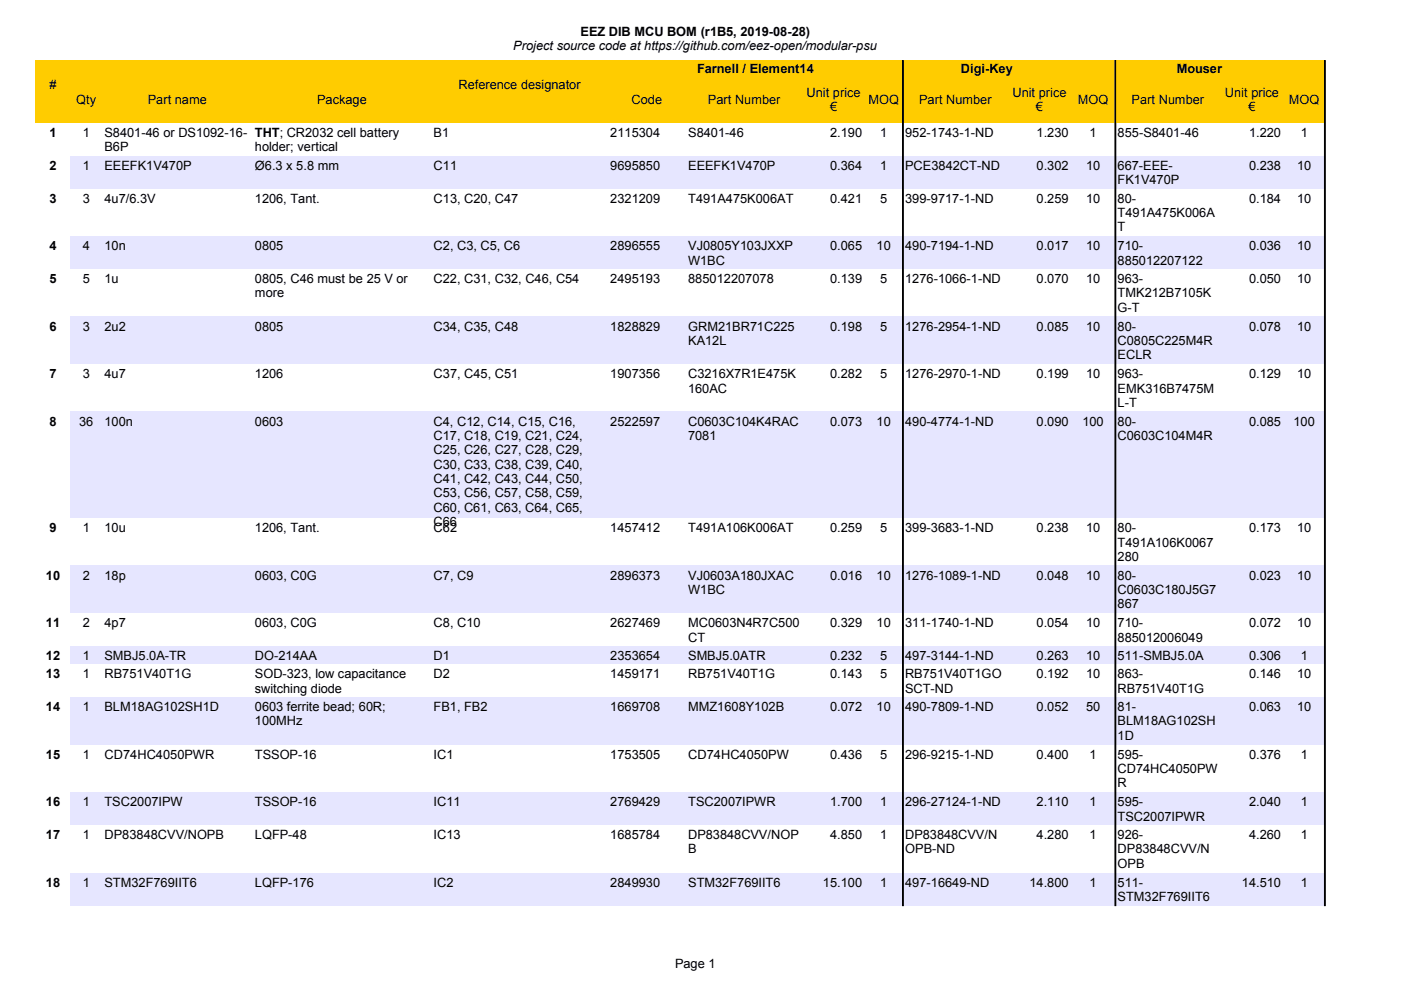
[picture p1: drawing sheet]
<svg xmlns="http://www.w3.org/2000/svg" width="297mm" height="210mm" viewBox="0 0 297 210" stroke-linecap="round" stroke-linejoin="round" font-family="sans-serif">
<defs><g id="words">
<g font-size="2.7">
<text x="108.8" y="10.6">Project source code at https://github.com/eez-open/modular-psu</text>
<text x="123" y="7.5">EEZ DIB MCU BOM (r1B5, 2019-08-28)</text>
<text x="147.8" y="15.4">Farnell / Element14</text>
<text x="203.7" y="15.4">Digi-Key</text>
<text x="249.5" y="15.4">Mouser</text>
<text x="10.5" y="18.9">#</text>
<text x="16.2" y="22">Qty</text>
<text x="31.3" y="22">Part name</text>
<text x="67.2" y="22">Package</text>
<text x="97.2" y="18.9">Reference designator</text>
<text x="133.9" y="22">Code</text>
<text x="150.1" y="22">Part Number</text>
<text x="171" y="20.5">Unit price</text>
<text x="176" y="23.5">€</text>
<text x="184.1" y="22">MOQ</text>
<text x="194.9" y="22">Part Number</text>
<text x="214.7" y="20.5">Unit price</text>
<text x="219.6" y="23.5">€</text>
<text x="228.5" y="22">MOQ</text>
<text x="239.9" y="22">Part Number</text>
<text x="259.7" y="20.5">Unit price</text>
<text x="264.7" y="23.5">€</text>
<text x="273.3" y="22">MOQ</text>
<text x="10.5" y="29">1</text>
<text x="17.5" y="29">1</text>
<text x="22.2" y="29">S8401-46 or DS1092-16- THT; CR2032 cell battery</text>
<text x="91.9" y="29">B1</text>
<text x="129.4" y="29">2115304</text>
<text x="145.9" y="29">S8401-46</text>
<text x="176" y="29">2.190</text>
<text x="186.6" y="29">1</text>
<text x="191.9" y="29">952-1743-1-ND</text>
<text x="219.8" y="29">1.230</text>
<text x="231" y="29">1</text>
<text x="237" y="29">855-S8401-46</text>
<text x="264.8" y="29">1.220</text>
<text x="275.8" y="29">1</text>
<text x="22.2" y="32.1">B6P</text>
<text x="54" y="32.1">holder; vertical</text>
<text x="10.5" y="36">2</text>
<text x="17.5" y="36">1</text>
<text x="22.2" y="36">EEEFK1V470P</text>
<text x="54" y="36">Ø6.3 x 5.8 mm</text>
<text x="91.9" y="36">C11</text>
<text x="129.4" y="36">9695850</text>
<text x="145.9" y="36">EEEFK1V470P</text>
<text x="176" y="36">0.364</text>
<text x="186.6" y="36">1</text>
<text x="191.9" y="36">PCE3842CT-ND</text>
<text x="219.8" y="36">0.302</text>
<text x="230.3" y="36">10</text>
<text x="237" y="36">667-EEE-</text>
<text x="237" y="39.1">FK1V470P</text>
<text x="264.8" y="36">0.238</text>
<text x="275" y="36">10</text>
<text x="10.5" y="43">3</text>
<text x="17.5" y="43">3</text>
<text x="22.2" y="43">4u7/6.3V</text>
<text x="54" y="43">1206, Tant.</text>
<text x="91.9" y="43">C13, C20, C47</text>
<text x="129.4" y="43">2321209</text>
<text x="145.9" y="43">T491A475K006AT</text>
<text x="176" y="43">0.421</text>
<text x="186.6" y="43">5</text>
<text x="191.9" y="43">399-9717-1-ND</text>
<text x="219.8" y="43">0.259</text>
<text x="230.3" y="43">10</text>
<text x="237" y="43">80-</text>
<text x="237" y="46">T491A475K006A</text>
<text x="264.8" y="43">0.184</text>
<text x="275" y="43">10</text>
<text x="10.5" y="53.1">4</text>
<text x="17.5" y="53.1">4</text>
<text x="22.2" y="53.1">10n</text>
<text x="54" y="53.1">0805</text>
<text x="91.9" y="53.1">C2, C3, C5, C6</text>
<text x="129.4" y="53.1">2896555</text>
<text x="145.9" y="53.1">VJ0805Y103JXXP</text>
<text x="176" y="53.1">0.065</text>
<text x="185.8" y="53.1">10</text>
<text x="191.9" y="53.1">490-7194-1-ND</text>
<text x="219.8" y="53.1">0.017</text>
<text x="230.3" y="53.1">10</text>
<text x="237" y="49">T</text>
<text x="237" y="53.1">710-</text>
<text x="264.8" y="53.1">0.036</text>
<text x="275" y="53.1">10</text>
<text x="145.9" y="56.1">W1BC</text>
<text x="237" y="56.1">885012207122</text>
<text x="10.5" y="60">5</text>
<text x="17.5" y="60">5</text>
<text x="22.2" y="60">1u</text>
<text x="54" y="60">0805, C46 must be 25 V or</text>
<text x="54" y="63.1">more</text>
<text x="91.9" y="60">C22, C31, C32, C46, C54</text>
<text x="129.4" y="60">2495193</text>
<text x="145.9" y="60">885012207078</text>
<text x="176" y="60">0.139</text>
<text x="186.6" y="60">5</text>
<text x="191.9" y="60">1276-1066-1-ND</text>
<text x="219.8" y="60">0.070</text>
<text x="230.3" y="60">10</text>
<text x="237" y="60">963-</text>
<text x="237" y="63.1">TMK212B7105K</text>
<text x="264.8" y="60">0.050</text>
<text x="275" y="60">10</text>
<text x="10.5" y="70.1">6</text>
<text x="17.5" y="70.1">3</text>
<text x="22.2" y="70.1">2u2</text>
<text x="54" y="70.1">0805</text>
<text x="91.9" y="70.1">C34, C35, C48</text>
<text x="129.4" y="70.1">1828829</text>
<text x="145.9" y="70.1">GRM21BR71C225</text>
<text x="176" y="70.1">0.198</text>
<text x="186.6" y="70.1">5</text>
<text x="191.9" y="70.1">1276-2954-1-ND</text>
<text x="219.8" y="70.1">0.085</text>
<text x="230.3" y="70.1">10</text>
<text x="237" y="66.1">G-T</text>
<text x="237" y="70.1">80-</text>
<text x="264.8" y="70.1">0.078</text>
<text x="275" y="70.1">10</text>
<text x="145.9" y="73.1">KA12L</text>
<text x="237" y="73.1">C0805C225M4R</text>
<text x="237" y="76.2">ECLR</text>
<text x="10.5" y="80.2">7</text>
<text x="17.5" y="80.2">3</text>
<text x="22.2" y="80.2">4u7</text>
<text x="54" y="80.2">1206</text>
<text x="91.9" y="80.2">C37, C45, C51</text>
<text x="129.4" y="80.2">1907356</text>
<text x="145.9" y="80.2">C3216X7R1E475K</text>
<text x="145.9" y="83.2">160AC</text>
<text x="176" y="80.2">0.282</text>
<text x="186.6" y="80.2">5</text>
<text x="191.9" y="80.2">1276-2970-1-ND</text>
<text x="219.8" y="80.2">0.199</text>
<text x="230.3" y="80.2">10</text>
<text x="237" y="80.2">963-</text>
<text x="237" y="83.2">EMK316B7475M</text>
<text x="264.8" y="80.2">0.129</text>
<text x="275" y="80.2">10</text>
<text x="237" y="86.3">L-T</text>
<text x="10.5" y="90.3">8</text>
<text x="16.8" y="90.3">36</text>
<text x="22.2" y="90.3">100n</text>
<text x="54" y="90.3">0603</text>
<text x="91.9" y="90.3">C4, C12, C14, C15, C16,</text>
<text x="91.9" y="93.3">C17, C18, C19, C21, C24,</text>
<text x="129.4" y="90.3">2522597</text>
<text x="145.9" y="90.3">C0603C104K4RAC</text>
<text x="145.9" y="93.3">7081</text>
<text x="176" y="90.3">0.073</text>
<text x="185.8" y="90.3">10</text>
<text x="191.9" y="90.3">490-4774-1-ND</text>
<text x="219.8" y="90.3">0.090</text>
<text x="229.5" y="90.3">100</text>
<text x="237" y="90.3">80-</text>
<text x="237" y="93.3">C0603C104M4R</text>
<text x="264.8" y="90.3">0.085</text>
<text x="274.2" y="90.3">100</text>
<text x="91.9" y="96.3">C25, C26, C27, C28, C29,</text>
<text x="91.9" y="99.4">C30, C33, C38, C39, C40,</text>
<text x="91.9" y="102.4">C41, C42, C43, C44, C50,</text>
<text x="91.9" y="105.4">C53, C56, C57, C58, C59,</text>
<text x="10.5" y="112.8">9</text>
<text x="17.5" y="112.8">1</text>
<text x="22.2" y="112.8">10u</text>
<text x="54" y="112.8">1206, Tant.</text>
<text x="91.9" y="112.8">C62</text>
<text x="91.9" y="108.5">C60, C61, C63, C64, C65,</text>
<text x="91.9" y="111.5">C66</text>
<text x="129.4" y="112.8">1457412</text>
<text x="145.9" y="112.8">T491A106K006AT</text>
<text x="176" y="112.8">0.259</text>
<text x="186.6" y="112.8">5</text>
<text x="191.9" y="112.8">399-3683-1-ND</text>
<text x="219.8" y="112.8">0.238</text>
<text x="230.3" y="112.8">10</text>
<text x="237" y="112.8">80-</text>
<text x="264.8" y="112.8">0.173</text>
<text x="275" y="112.8">10</text>
<text x="237" y="115.9">T491A106K0067</text>
<text x="237" y="118.9">280</text>
<text x="9.7" y="122.9">10</text>
<text x="17.5" y="122.9">2</text>
<text x="22.2" y="122.9">18p</text>
<text x="54" y="122.9">0603, C0G</text>
<text x="91.9" y="122.9">C7, C9</text>
<text x="129.4" y="122.9">2896373</text>
<text x="145.9" y="122.9">VJ0603A180JXAC</text>
<text x="145.9" y="125.9">W1BC</text>
<text x="176" y="122.9">0.016</text>
<text x="185.8" y="122.9">10</text>
<text x="191.9" y="122.9">1276-1089-1-ND</text>
<text x="219.8" y="122.9">0.048</text>
<text x="230.3" y="122.9">10</text>
<text x="237" y="122.9">80-</text>
<text x="237" y="125.9">C0603C180J5G7</text>
<text x="264.8" y="122.9">0.023</text>
<text x="275" y="122.9">10</text>
<text x="237" y="129">867</text>
<text x="9.7" y="133">11</text>
<text x="17.5" y="133">2</text>
<text x="22.2" y="133">4p7</text>
<text x="54" y="133">0603, C0G</text>
<text x="91.9" y="133">C8, C10</text>
<text x="129.4" y="133">2627469</text>
<text x="145.9" y="133">MC0603N4R7C500</text>
<text x="145.9" y="136">CT</text>
<text x="176" y="133">0.329</text>
<text x="185.8" y="133">10</text>
<text x="191.9" y="133">311-1740-1-ND</text>
<text x="219.8" y="133">0.054</text>
<text x="230.3" y="133">10</text>
<text x="237" y="133">710-</text>
<text x="237" y="136">885012006049</text>
<text x="264.8" y="133">0.072</text>
<text x="275" y="133">10</text>
<text x="9.7" y="140">12</text>
<text x="9.7" y="143.8">13</text>
<text x="17.5" y="140">1</text>
<text x="17.5" y="143.8">1</text>
<text x="22.2" y="140">SMBJ5.0A-TR</text>
<text x="22.2" y="143.8">RB751V40T1G</text>
<text x="54" y="140">DO-214AA</text>
<text x="54" y="143.8">SOD-323, low capacitance</text>
<text x="91.9" y="140">D1</text>
<text x="91.9" y="143.8">D2</text>
<text x="129.4" y="140">2353654</text>
<text x="129.4" y="143.8">1459171</text>
<text x="145.9" y="140">SMBJ5.0ATR</text>
<text x="145.9" y="143.8">RB751V40T1G</text>
<text x="176" y="140">0.232</text>
<text x="176" y="143.8">0.143</text>
<text x="186.6" y="140">5</text>
<text x="186.6" y="143.8">5</text>
<text x="191.9" y="140">497-3144-1-ND</text>
<text x="191.9" y="143.8">RB751V40T1GO</text>
<text x="219.8" y="140">0.263</text>
<text x="219.8" y="143.8">0.192</text>
<text x="230.3" y="140">10</text>
<text x="230.3" y="143.8">10</text>
<text x="237" y="140">511-SMBJ5.0A</text>
<text x="237" y="143.8">863-</text>
<text x="264.8" y="140">0.306</text>
<text x="264.8" y="143.8">0.146</text>
<text x="275" y="143.8">10</text>
<text x="275.8" y="140">1</text>
<text x="54" y="146.9">switching diode</text>
<text x="191.9" y="146.9">SCT-ND</text>
<text x="237" y="146.9">RB751V40T1G</text>
<text x="9.7" y="150.8">14</text>
<text x="17.5" y="150.8">1</text>
<text x="22.2" y="150.8">BLM18AG102SH1D</text>
<text x="54" y="150.8">0603 ferrite bead; 60R;</text>
<text x="54" y="153.8">100MHz</text>
<text x="91.9" y="150.8">FB1, FB2</text>
<text x="129.4" y="150.8">1669708</text>
<text x="145.9" y="150.8">MMZ1608Y102B</text>
<text x="176" y="150.8">0.072</text>
<text x="185.8" y="150.8">10</text>
<text x="191.9" y="150.8">490-7809-1-ND</text>
<text x="219.8" y="150.8">0.052</text>
<text x="230.3" y="150.8">50</text>
<text x="237" y="150.8">81-</text>
<text x="237" y="153.8">BLM18AG102SH</text>
<text x="264.8" y="150.8">0.063</text>
<text x="275" y="150.8">10</text>
<text x="9.7" y="160.9">15</text>
<text x="17.5" y="160.9">1</text>
<text x="22.2" y="160.9">CD74HC4050PWR</text>
<text x="54" y="160.9">TSSOP-16</text>
<text x="91.9" y="160.9">IC1</text>
<text x="129.4" y="160.9">1753505</text>
<text x="145.9" y="160.9">CD74HC4050PW</text>
<text x="176" y="160.9">0.436</text>
<text x="186.6" y="160.9">5</text>
<text x="191.9" y="160.9">296-9215-1-ND</text>
<text x="219.8" y="160.9">0.400</text>
<text x="231" y="160.9">1</text>
<text x="237" y="156.9">1D</text>
<text x="237" y="160.9">595-</text>
<text x="264.8" y="160.9">0.376</text>
<text x="275.8" y="160.9">1</text>
<text x="237" y="163.9">CD74HC4050PW</text>
<text x="237" y="166.9">R</text>
<text x="9.7" y="171">16</text>
<text x="17.5" y="171">1</text>
<text x="22.2" y="171">TSC2007IPW</text>
<text x="54" y="171">TSSOP-16</text>
<text x="91.9" y="171">IC11</text>
<text x="129.4" y="171">2769429</text>
<text x="145.9" y="171">TSC2007IPWR</text>
<text x="176" y="171">1.700</text>
<text x="186.6" y="171">1</text>
<text x="191.9" y="171">296-27124-1-ND</text>
<text x="219.8" y="171">2.110</text>
<text x="231" y="171">1</text>
<text x="237" y="171">595-</text>
<text x="237" y="174">TSC2007IPWR</text>
<text x="264.8" y="171">2.040</text>
<text x="275.8" y="171">1</text>
<text x="9.7" y="177.9">17</text>
<text x="17.5" y="177.9">1</text>
<text x="22.2" y="177.9">DP83848CVV/NOPB</text>
<text x="54" y="177.9">LQFP-48</text>
<text x="91.9" y="177.9">IC13</text>
<text x="129.4" y="177.9">1685784</text>
<text x="145.9" y="177.9">DP83848CVV/NOP</text>
<text x="176" y="177.9">4.850</text>
<text x="186.6" y="177.9">1</text>
<text x="191.9" y="177.9">DP83848CVV/N</text>
<text x="219.8" y="177.9">4.280</text>
<text x="231" y="177.9">1</text>
<text x="237" y="177.9">926-</text>
<text x="264.8" y="177.9">4.260</text>
<text x="275.8" y="177.9">1</text>
<text x="145.9" y="180.9">B</text>
<text x="191.9" y="180.9">OPB-ND</text>
<text x="237" y="180.9">DP83848CVV/N</text>
<text x="237" y="184">OPB</text>
<text x="9.7" y="188">18</text>
<text x="17.5" y="188">1</text>
<text x="22.2" y="188">STM32F769IIT6</text>
<text x="54" y="188">LQFP-176</text>
<text x="91.9" y="188">IC2</text>
<text x="129.4" y="188">2849930</text>
<text x="145.9" y="188">STM32F769IIT6</text>
<text x="174.5" y="188">15.100</text>
<text x="186.6" y="188">1</text>
<text x="191.9" y="188">497-16649-ND</text>
<text x="218.3" y="188">14.800</text>
<text x="231" y="188">1</text>
<text x="237" y="188">511-</text>
<text x="237" y="191">STM32F769IIT6</text>
<text x="263.3" y="188">14.510</text>
<text x="275.8" y="188">1</text>
<text x="143.1" y="205.3">Page 1</text>
</g>
</g></defs>
<path d="M7.6 12.8h273.3v13.2h-273.3z" fill-rule="evenodd" fill="#fc0"/>
<g fill="#e6e6ff">
<path d="M14.9 33h266v7h-266z" fill-rule="evenodd"/>
<path d="M14.9 50.1h266v6.9h-266z" fill-rule="evenodd"/>
<path d="M14.9 67.1h266v10.1h-266z" fill-rule="evenodd"/>
<path d="M14.9 87.3h266v22.6h-266z" fill-rule="evenodd"/>
<path d="M14.9 119.9h266v10.1h-266z" fill-rule="evenodd"/>
<path d="M14.9 137h266v3.8h-266z" fill-rule="evenodd"/>
<path d="M14.9 147.8h266v10.1h-266z" fill-rule="evenodd"/>
<path d="M14.9 168h266v6.9h-266z" fill-rule="evenodd"/>
<path d="M14.9 185h266v7h-266z" fill-rule="evenodd"/>
</g>
<g fill="#000" stroke="#000" stroke-width=".21">
<path d="M191.3 12.8h.2v179.2h-.2z" fill-rule="evenodd"/>
<path d="M236.4 12.8h.2v179.2h-.2z" fill-rule="evenodd"/>
<path d="M280.8 12.8h.2v179.2h-.2z" fill-rule="evenodd"/>
</g>
<use href="#words"/>
</svg>
